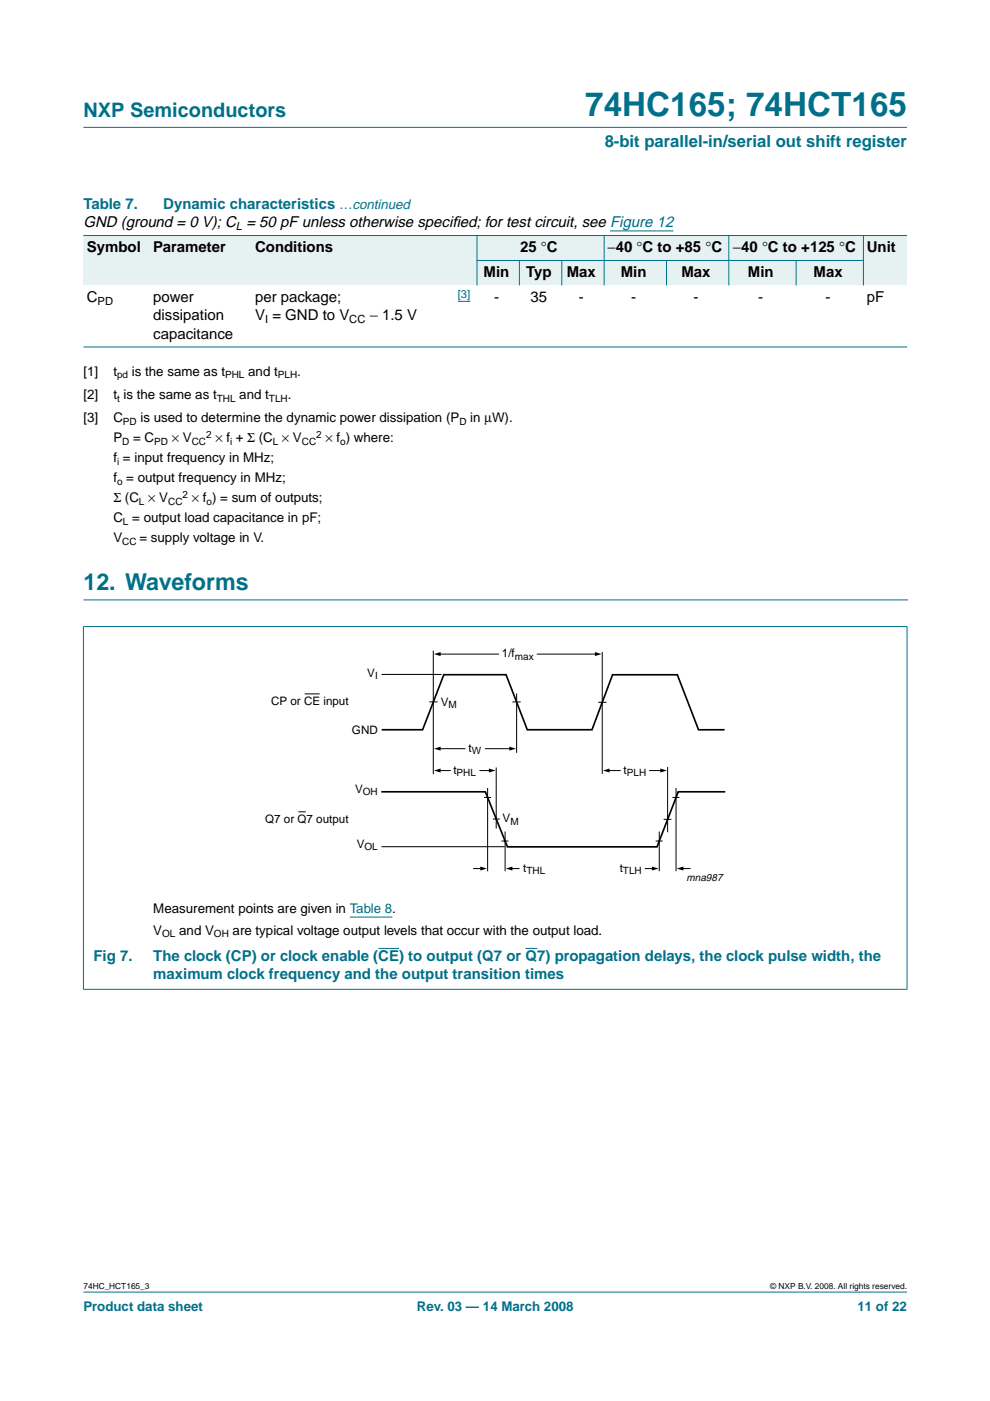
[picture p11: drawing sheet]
<svg xmlns="http://www.w3.org/2000/svg" width="210mm" height="297mm" viewBox="0 0 210 297" stroke-linecap="round" stroke-linejoin="round" font-family="sans-serif">
<defs><g id="words">
<text font-size="7.1" fill="#00708a" x="124.1" y="24.7">74HC165; 74HCT165</text>
<text font-size="4.9" fill="#00708a" x="17.7" y="125.2">12. Waveforms</text>
<text font-size="4.2" fill="#00708a" x="17.7" y="24.9">NXP Semiconductors</text>
<text font-size="3.5" fill="#00708a" x="128.2" y="31.1">8-bit parallel-in/serial out shift register</text>
<g font-size="3.2" fill="#00708a">
<text x="17.7" y="44.3">Table 7.</text>
<text x="34.6" y="44.3">Dynamic characteristics …continued</text>
<text x="19.8" y="203.8">Fig 7.</text>
<text x="32.5" y="203.8">The clock (CP) or clock enable (CE) to output (Q7 or Q7) propagation delays, the clock pulse width, the</text>
<text x="32.5" y="207.6">maximum clock frequency and the output transition times</text>
</g>
<g font-size="3.2">
<text x="17.7" y="48.2">GND (ground = 0 V); C = 50 pF unless otherwise specif</text>
<text x="18.4" y="53.5">Symbol</text>
<text x="32.5" y="53.5">Parameter</text>
<text x="54.1" y="53.5">Conditions</text>
<text x="95.9" y="48.2">ied; for test circuit, see Figure 12</text>
<text x="110.3" y="53.5">25 °C</text>
<text x="128.8" y="53.5">−40 °C to +85 °C</text>
<text x="155.4" y="53.5">−40 °C to +125 °C</text>
<text x="183.8" y="53.5">Unit</text>
<text x="102.5" y="58.8">Min</text>
<text x="111.5" y="58.8">Typ</text>
<text x="120.2" y="58.8">Max</text>
<text x="131.6" y="58.8">Min</text>
<text x="144.5" y="58.8">Max</text>
<text x="158.6" y="58.8">Min</text>
<text x="172.5" y="58.8">Max</text>
<text x="18.4" y="64">C</text>
<text x="32.5" y="64">power</text>
<text x="54.1" y="64">per package;</text>
<text x="104.8" y="64">-</text>
<text x="112.5" y="64">35</text>
<text x="122.7" y="64">-</text>
<text x="133.8" y="64">-</text>
<text x="147" y="64">-</text>
<text x="160.8" y="64">-</text>
<text x="175.1" y="64">-</text>
<text x="183.8" y="64">pF</text>
<text x="32.5" y="67.9">dissipation</text>
<text x="32.5" y="71.8">capacitance</text>
<text x="54.1" y="67.9">V = GND to V</text>
<text x="78.4" y="67.9">− 1.5 V</text>
</g>
<g font-size="2.8">
<text x="17.7" y="79.7">[1]</text>
<text x="24" y="79.7">t</text>
<text x="28" y="79.7">is the same as t</text>
<text x="52.6" y="79.7">and t</text>
<text x="63" y="79.7">.</text>
<text x="17.7" y="84.6">[2]</text>
<text x="17.7" y="89.6">[3]</text>
<text x="24" y="84.6">t is the same as t</text>
<text x="24" y="89.6">C</text>
<text x="29.8" y="89.6">is used to determine the dynamic power dissipation (P</text>
<text x="50.7" y="84.6">and t</text>
<text x="61" y="84.6">.</text>
<text x="99.7" y="89.6">in µW).</text>
<text x="24" y="93.8">P</text>
<text x="28.2" y="93.8">= C</text>
<text x="36.4" y="93.8">× V</text>
<text x="45.7" y="93.8">× f + Σ (C × V</text>
<text x="69" y="93.8">× f ) where:</text>
<text x="24" y="98">f = input frequency in MHz;</text>
<text x="24" y="102.3">f = output frequency in MHz;</text>
<text x="24" y="106.5">Σ (C × V</text>
<text x="40.7" y="106.5">× f ) = sum of outputs;</text>
<text x="24" y="110.7">C = output load capacitance in pF;</text>
<text x="24" y="115">V</text>
<text x="29.6" y="115">= supply voltage in V.</text>
<text x="32.5" y="193.7">Measurement points are given in Table 8.</text>
<text x="32.5" y="198.2">V</text>
<text x="38" y="198.2">and V</text>
<text x="49.3" y="198.2">are typical voltage output levels that occur with the output load.</text>
</g>
<g font-size="2.8" fill="#00708a">
<text x="17.7" y="278">Product data sheet</text>
<text x="88.4" y="278">Rev. 03 — 14 March 2008</text>
<text x="181.8" y="278">11 of 22</text>
</g>
<g font-size="2.5">
<text x="77.9" y="143.5">V</text>
<text x="106.4" y="139.4">1/f</text>
<text x="57.5" y="149.5">CP or CE input</text>
<text x="93.4" y="149.6">V</text>
<text x="74.6" y="155.6">GND</text>
<text x="99.4" y="159.4">t</text>
<text x="96.1" y="164.1">t</text>
<text x="132.2" y="164.1">t</text>
<text x="75.3" y="168.1">V</text>
<text x="56.2" y="174.6">Q7 or Q7 output</text>
<text x="75.6" y="179.8">V</text>
<text x="106.6" y="174.4">V</text>
<text x="110.9" y="184.8">t</text>
<text x="131.4" y="184.8">t</text>
</g>
<g font-size="2.4">
<text x="50" y="48.7">L</text>
<text x="20.7" y="64.6">PD</text>
<text x="56.2" y="68.5">I</text>
<text x="74.1" y="68.5">CC</text>
</g>
<text font-size="2.4" fill="#00f" x="97.1" y="63.1">[3]</text>
<text font-size="2.2" x="145.6" y="186.7">mna987</text>
<g font-size="2.1">
<text x="24.8" y="80.2">pd</text>
<text x="47.7" y="80.2">PHL</text>
<text x="58.9" y="80.2">PLH</text>
<text x="24.8" y="85.1">t</text>
<text x="46" y="85.1">THL</text>
<text x="57" y="85.1">TLH</text>
<text x="25.9" y="94.3">D</text>
<text x="26.1" y="90.1">PD</text>
<text x="32.7" y="94.3">PD</text>
<text x="40.6" y="94.3">CC</text>
<text x="43.7" y="93">2</text>
<text x="48.8" y="94.3">i</text>
<text x="57.8" y="94.3">L</text>
<text x="64" y="94.3">CC</text>
<text x="67.1" y="93">2</text>
<text x="72.1" y="94.3">o</text>
<text x="97.4" y="90.1">D</text>
<text x="24.8" y="98.5">i</text>
<text x="24.8" y="102.8">o</text>
<text x="29.5" y="107">L</text>
<text x="35.6" y="107">CC</text>
<text x="38.7" y="105.7">2</text>
<text x="43.8" y="107">o</text>
<text x="26.1" y="111.2">L</text>
<text x="25.9" y="115.5">CC</text>
<text x="79.5" y="144">I</text>
<text x="109.2" y="139.9">max</text>
<text x="95.1" y="150.1">M</text>
<text x="100" y="159.9">W</text>
<text x="96.8" y="164.6">PHL</text>
<text x="132.9" y="164.6">PLH</text>
<text x="76.9" y="168.6">OH</text>
<text x="108.2" y="174.9">M</text>
<text x="77.3" y="180.3">OL</text>
<text x="111.6" y="185.3">THL</text>
<text x="132.1" y="185.3">TLH</text>
<text x="34.4" y="198.7">OL</text>
<text x="45.4" y="198.7">OH</text>
</g>
<g font-size="1.8">
<text x="17.7" y="273.4">74HC_HCT165_3</text>
<text x="163.3" y="273.4">© NXP B.V. 2008. All rights reserved.</text>
</g>
</g></defs>
<g fill="#00708a" stroke="#00708a" stroke-width=".21">
<path d="M17.7 273.9h174.6z"/>
<path d="M17.7 27h174.6z"/>
</g>
<path d="M17.7 127.2h174.7" fill="none" stroke="#00708a" stroke-width=".21"/>
<path d="M129.3 49h13.5M97.1 63.9h2.6" fill="none" stroke="#00f" stroke-width=".21"/>
<g fill="#e6f2f2">
<path d="M17.7 49.9h14.1v10.6h-14.1z" fill-rule="evenodd"/>
<path d="M31.8 49.9h21.6v10.6h-21.6z" fill-rule="evenodd"/>
<path d="M53.4 49.9h42.7v10.6h-42.7z" fill-rule="evenodd"/>
<path d="M96.1 49.9h5v10.6h-5z" fill-rule="evenodd"/>
<path d="M101.1 49.9h27v5.3h-27z" fill-rule="evenodd"/>
<path d="M128.1 49.9h26.4v5.3h-26.4z" fill-rule="evenodd"/>
<path d="M154.5 49.9h28.6v5.3h-28.6z" fill-rule="evenodd"/>
<path d="M183.1 49.9h9.2v10.6h-9.2z" fill-rule="evenodd"/>
<path d="M101.1 55.2h9v5.3h-9z" fill-rule="evenodd"/>
<path d="M110.1 55.2h9v5.3h-9z" fill-rule="evenodd"/>
<path d="M119.1 55.2h9v5.3h-9z" fill-rule="evenodd"/>
<path d="M128.1 55.2h13.2v5.3h-13.2z" fill-rule="evenodd"/>
<path d="M141.3 55.2h13.2v5.3h-13.2z" fill-rule="evenodd"/>
<path d="M154.5 55.2h14.3v5.3h-14.3z" fill-rule="evenodd"/>
<path d="M168.8 55.2h14.3v5.3h-14.3z" fill-rule="evenodd"/>
</g>
<g fill="#00708a" stroke="#00708a" stroke-width=".21">
<path d="M101.1 49.9v10.6z"/>
<path d="M110.1 55.2v5.3z"/>
<path d="M119.1 55.2v5.3z"/>
<path d="M128.1 49.9v10.6z"/>
<path d="M141.3 55.2v5.3z"/>
<path d="M154.5 49.9v10.6z"/>
<path d="M168.8 55.2v5.3z"/>
<path d="M183.1 49.9v10.6z"/>
<path d="M17.7 49.9h174.6z"/>
<path d="M101.1 55.2h82z"/>
<path d="M17.7 73.6h174.6z"/>
<path d="M17.7 132.9v76.8z"/>
<path d="M192.3 132.9v76.8z"/>
<path d="M17.6 132.8h174.8z"/>
<path d="M17.6 209.8h174.8z"/>
</g>
<path d="M74.2 194.4h9" fill="none" stroke="#00f" stroke-width=".21"/>
<path d="M80.2 201.1h4.4M111.4 201.1h2.5" fill="none" stroke="#00708a" stroke-width=".21"/>
<g fill="none" stroke="#000" stroke-width=".21">
<path d="M91.9 137.9v26.3M93.1 138.7h12.6M113.9 138.7h12.5M127.7 138.2v25.9M80.9 143h12.7M91 148.8h1.8M93.1 158.7h5.5M102.9 158.7h5.4M108.6 148.8h1.8M109.5 147v12.6M126.8 148.9h1.8M80.9 179.5h26.1"/>
<path d="M93.1 163.4h2.4M101.8 163.4h2.1M102.6 169.1h1.5M103.4 167.1v17.6M104.5 173.7h1.5M105.2 162.7v13M106.3 178.3h1.5M107.1 176.3v8.4M129 163.4h2.5M137.7 163.4h2.6M139 178.3h1.5M139.8 176.3v8.4"/>
<path d="M140.7 173.7h1.6M141.5 162.6v13.9M142.6 169.1h1.5M143.3 167.1v17.6M100.4 184.2h1.7M108.4 184.2h1.7M136.8 184.2h1.7M146.3 184.2h-1.7"/>
</g>
<path d="M92 138.7l1.4-.5v.9zM126.1 138.2l1.4 .5-1.4 .4zM92 158.7l1.4-.4v.8zM108 158.3l1.4 .4-1.4 .4zM92 163.4l1.4-.5v.9zM103.7 162.9l1.4 .5-1.4 .4zM127.8 163.4l1.4-.5v.9zM140 162.9l1.4 .5-1.4 .4zM101.8 183.7l1.4 .5-1.4 .4zM107.2 184.2l1.4-.5v.9zM138.2 183.7l1.4 .5-1.4 .4zM143.5 184.2l1.4-.5v.9z" fill="#000"/>
<path d="M80.9 154.7h8.7l4.5-11.6h13.2l4.5 11.6h13.7l4.4-11.6h13.7l4.5 11.6h5.5M80.9 167.9h22l4.7 11.6h31.7l4.5-11.6h10" fill="none" stroke="#000" stroke-width=".35"/>
<path d="M64.6 147.1h3.2zM63.3 172.1h1.5z" fill="#000" stroke="#000" stroke-width=".21"/>
<use href="#words"/>
</svg>
